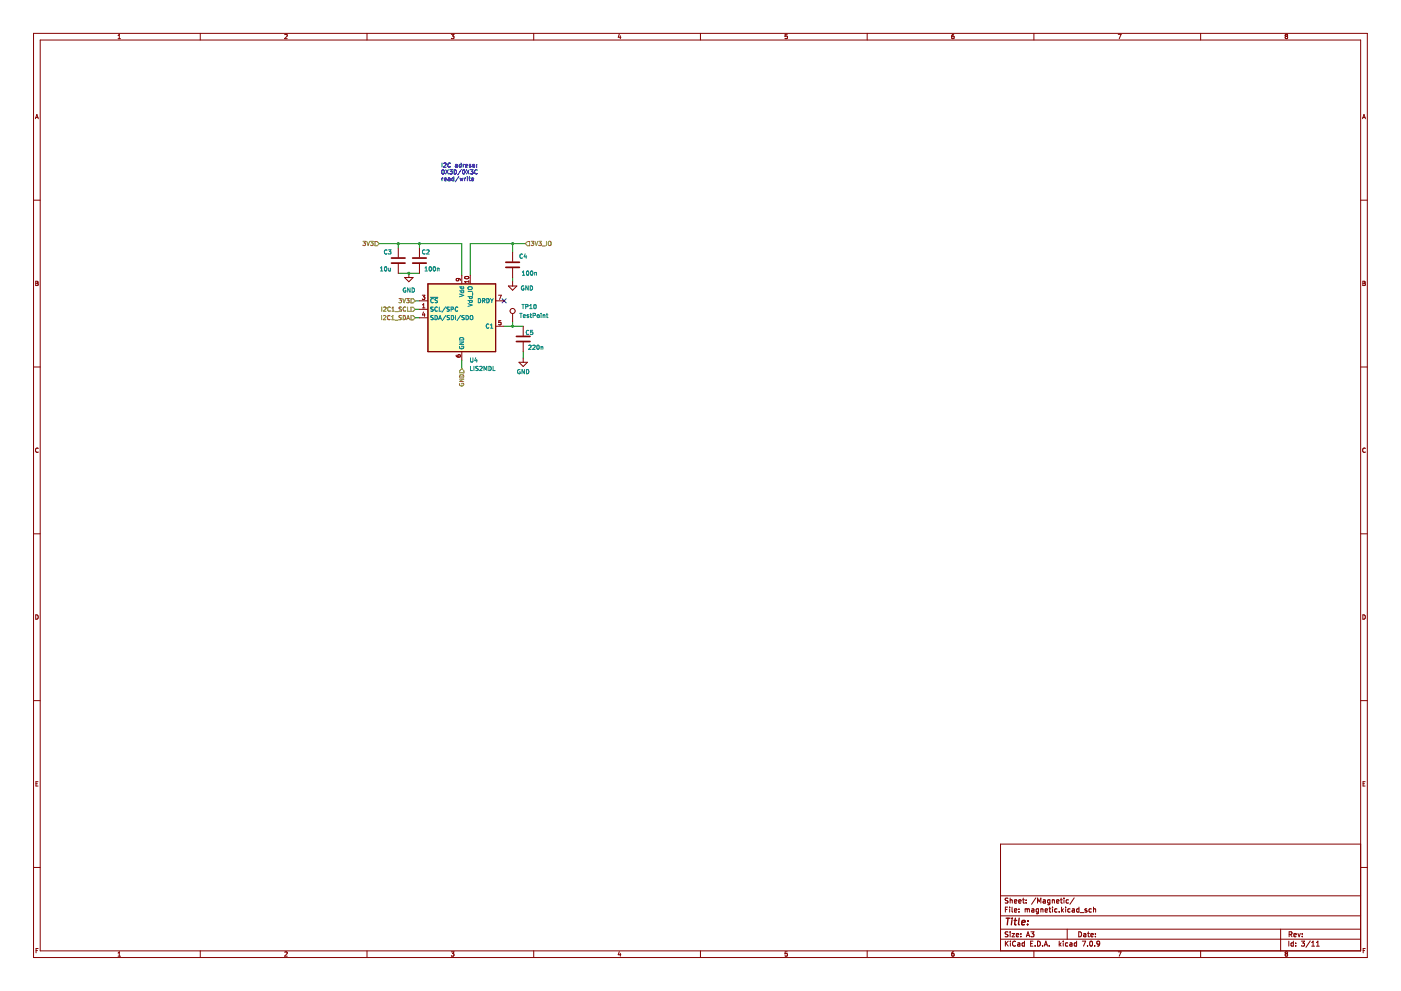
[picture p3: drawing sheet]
<svg xmlns="http://www.w3.org/2000/svg" width="420mm" height="297mm" viewBox="0 0 420 297" stroke-linecap="round" stroke-linejoin="round" font-family="sans-serif">
<g fill="none" stroke="#840000" stroke-width=".3">
<path d="M10.1 10h400v277h-400zM12.1 12h396v273h-396zM35.4 11.6h.7M35.4 10.7l.4-.4v1.3M60.1 10v2M85.4 10.4l.5-.1 .2 .4-.8 .9h.8M110.1 10v2M135.3 10.3h.9l-.5 .5 .4 .1v.6h-.8M160.1 10v2M185.7 10.2l-.3 1h.8M186 10.7v.9M210.1 10v2"/>
<path d="M236.1 10.3h-.6l-.1 .6h.6l.1 .6h-.7M260.1 10v2M286 10.3l-.5 .3-.1 .7 .3 .3 .4-.1-.1-.6-.3-.1-.3 .2M310.1 10v2M335.4 10.3h.8l-.5 1.3M360.1 10v2M385.4 10.5l.3-.2 .5 .2M385.4 10.6l.3 .3M385.4 10.5v.1M385.7 10.9l-.3 .2 .3 .5 .5-.3-.3-.4M385.7 10.9h.2M386.2 10.5v.1"/>
<path d="M386.2 10.6l-.3 .3M10.6 35.6l.5-1.3 .4 1.3M10.7 35.2h.7M408.6 35.6l.5-1.3 .4 1.3M408.7 35.2h.7M10.1 60h2M408.1 60h2M10.7 84.3l.7 .2-.2 .4 .3 .4-.3 .3h-.5zM10.7 84.9h.5M408.7 84.3l.7 .2-.2 .4 .3 .4-.3 .3h-.5zM408.7 84.9h.5M10.1 110h2"/>
<path d="M408.1 110h2M11.5 134.4a.58 .58 0 0 0-.9 .5 .58 .58 0 0 0 .9 .6M409.5 134.4a.58 .58 0 0 0-.9 .5 .58 .58 0 0 0 .9 .6M10.1 160h2M408.1 160h2M10.7 184.3a.66 .66 0 0 1 .8 .6 .66 .66 0 0 1-.8 .7zM408.7 184.3a.66 .66 0 0 1 .8 .6 .66 .66 0 0 1-.8 .7zM10.1 210h2M408.1 210h2M10.8 234.9h.4M11.4 234.3h-.6v1.3h.6M408.8 234.9h.4"/>
<path d="M409.4 234.3h-.6v1.3h.6M408.1 253h-108v32M10.1 260h2M300.1 278.5h108M300.1 274.5h108M300.1 268.5h108M301.5 272.6h.5M302.2 271.9h-.7v1.5M302.3 279.4h-.8a.63 .63 0 0 0 .7 .8v.5h-.8M302.3 269.3h-.8a.63 .63 0 0 0 .7 .8v.5h-.8M302.8 271.9v.1M302.8 272.4v1"/>
<path d="M302.9 269.2v1.5M302.9 279.3v.1M302.9 279.8v1M302.9 269.8h.6l.1 .9M303.5 279.8h.8l-.8 1h.8M303.5 271.9v1.3l.2 .2M304.2 272.9l.7-.1v-.3l-.5-.1-.2 .2 .1 .7h.6M304.2 270.2l.7-.1v-.3l-.5-.1-.2 .2 .1 .7h.6M305.5 270.2l.7-.1v-.3l-.5-.1-.2 .2 .1 .7h.6M305.6 273.3v.1M305.6 272.5v.1M306.2 279.9v.1"/>
<path d="M306.7 269.7h.5M306.9 269.2v1.3l.3 .2M307.4 272.5l.5-.1 .2 .2M307.4 272.4v1M307.7 270.6v.1M307.7 269.8v.1M308.1 272.6l.2-.2 .4 .1v.9M308.1 272.6v.8M309.2 279.3h.9l-.5 .6 .4 .1v.7h-.8M309.4 272.5h.6l.1 .9M310.1 272.8l-.7 .2 .2 .4 .5-.1M310.7 269.1l-1.3 2"/>
<path d="M311.2 270.7v-1.5l.5 1.1 .5-1.1v1.5M311.4 272.4v1.2l-.2 .3-.4-.1M311.4 272.5l-.4-.1-.3 .3 .2 .6h.5M312.2 272.5h.5l.1 .9M312.2 272.4v1M312.9 269.8l.4-.1 .2 .2v.7l-.5 .1-.1-.5 .6-.1M313.4 272.9l.8-.1-.1-.3-.4-.1-.3 .2 .1 .7h.6M314.6 272.4h.6M314.8 271.9v1.3l.4 .2M314.9 269.8l-.5-.1-.2 .3 .1 .6h.6M314.9 269.7v1.2l-.3 .3-.4-.1M315.6 269.8h.6v.9"/>
<path d="M315.6 269.7v1M315.7 271.9v.1M315.7 272.4v1M316.9 270.2l.7-.1-.1-.3-.4-.1-.2 .2v.7h.6M317 272.5l-.4-.1-.3 .3 .1 .6h.6M317.7 273.3v.1M318 269.7h.6M318.2 269.2v1.3l.4 .2M318.4 271.9v1.5M318.5 272.8l.4 .6M318.9 272.4l-.5 .6M319.1 269.2v.1"/>
<path d="M319.1 269.7v1M319.6 271.9l.1 .1M319.6 271.9h.1M319.6 272.4v1M320.1 278.5v3M320.4 269.8l-.4-.1-.3 .3 .2 .6h.5M320.9 272.5l-.4-.1-.3 .3 .2 .6h.5M321.6 272.5h.6v.9M322.2 269.1l-1.3 2M322.2 272.8l-.7 .2 .2 .4 .5-.1M323.5 279.3a.76 .76 0 0 1 .9 .7 .76 .76 0 0 1-.9 .8zM323.6 272.5l-.4-.1-.3 .3 .1 .6h.6"/>
<path d="M323.6 271.9v1.5M323.9 273.5h1.2M325 279.9h.6l.1 .9M325.9 272.5l-.3-.1-.2 .2 .5 .4v.3h-.5M326.2 279.8h.5M326.4 279.3v1.3l.3 .2M327.3 272.5l-.4-.1-.3 .3 .1 .6h.6M327.9 272.5h.6l.1 .9M327.9 271.9v1.5M328.5 279.9v.1M384.1 278.5v6.5M389.3 279.8l.3 1 .4-1"/>
<path d="M390.5 279.9v.1M408.1 260h2M10.8 284.9h.4M11.4 284.3h-.6v1.3M35.4 285.7l.4-.4v1.3M35.4 286.6h.7M60.1 285v2M85.4 285.4l.5-.1 .2 .4-.8 .9h.8M110.1 285v2M135.3 285.3h.9l-.5 .5 .4 .1v.6h-.8M160.1 285v2M185.7 285.2l-.3 1h.8"/>
<path d="M186 285.7v.9M210.1 285v2M236.1 285.3h-.6l-.1 .6h.6l.1 .6h-.7M260.1 285v2M286 285.3l-.5 .3-.1 .8 .3 .2 .4-.1-.1-.6-.3-.1-.3 .2M300.1 281.5h108M301.5 282.1v1.5M301.7 282.7l.7 .9M302.4 282.1l-.9 .9M303 282.2h.1M303 282.6v1M303.1 282.2h-.1"/>
<path d="M304.5 282.2a.68 .68 0 0 0-.9 .7 .68 .68 0 0 0 1 .6M304.5 282.2h.1M304.8 280.3l.7-.1-.1-.3-.4-.1-.2 .2 .1 .7h.5M305.2 282.7h.6l.1 .9M305.9 283l-.7 .2 .2 .4 .5-.1M306.2 280.7v.1M307.2 282.7l-.4-.1-.3 .3 .2 .6h.5M307.2 282.1v1.5M307.8 280.8l.5-1.5 .5 1.5M307.9 280.4h.8M309.1 282.8h.5M309.8 282.1h-.7v1.5h.7"/>
<path d="M310.1 285v2M310.4 283.5v.1M311.2 282.1a.76 .76 0 0 1 .8 .7 .76 .76 0 0 1-.8 .8zM312.7 283.5v.1M313.2 283.6l.5-1.5 .5 1.5M313.3 283.2h.7M314.7 283.5v.1M317.7 282.1v1.5M317.8 283l.4 .6M318.2 282.6l-.5 .6M318.9 282.1v.1M318.9 282.6v1"/>
<path d="M320.2 282.7l-.4-.1-.3 .3 .2 .6h.5M320.9 282.7h.5l.1 .9M321.5 283l-.7 .2 .2 .4 .5-.1M322.9 282.7l-.5-.1-.2 .3 .1 .6h.6M322.9 282.1v1.5M324.6 282.1h1l-.7 1.5M325.7 280.2l-.8 .2 .3 .4 .5-.1M326.2 283.5v.1M326.9 282.2l.3-.1a.73 .73 0 0 1 .5 .8 .73 .73 0 0 1-.7 .6l-.2-.5zM327.2 280.3l.7-.1-.1-.3-.4-.1-.2 .2v.7h.6M328.3 283.5v.1M328.5 280.7v.1"/>
<path d="M329.8 282.7l-.3 .3h-.4l-.1-.8 .5-.1 .3 .3-.1 .8-.6 .4M335.4 285.3h.8l-.5 1.3M360.1 285v2M385.4 285.6h.1M385.4 285.6l.3-.3 .5 .3M385.4 285.6l.3 .3M385.7 285.9l-.3 .2 .3 .5 .5-.2-.3-.5M385.7 285.9h.2M386.2 285.6h.1M386.2 285.6l-.3 .3M386.5 282.1v1.5M386.6 280.1l.7-.1 .1-.6-.8-.1v1.5"/>
<path d="M387 280.1l.5 .7M387.9 282.7l-.5-.1-.2 .3 .1 .6h.6M387.9 282.1v1.5M388 280.3l.8-.2-.1-.2-.4-.1-.3 .2 .1 .7h.6M388.6 282.7v.1M388.6 283.5v.1M390.3 282.1h.9l-.5 .6 .5 .1v.7h-.9M390.5 280.6v.2M392.9 282l-1.2 2M393.4 283.6h.8M393.4 282.5l.4-.4v1.5M394.8 283.6h.9"/>
<path d="M394.8 282.5l.4-.4v1.5M408.8 284.9h.4M409.4 284.3h-.6v1.3"/>
</g>
<path d="M301.7 275.2h1.2M302.3 275.2l-.2 2M303.5 275.9l-.2 1.3M303.6 275.2l-.1 .2M304.1 275.9h.8M304.5 275.2l-.2 1.7 .4 .3M305.7 275.2l-.3 1.7 .3 .3M306.4 276.5l1-.1v-.4h-.8l-.2 .9 .2 .3 .6-.1M308.2 277v.2M308.3 276v.2" fill="none" stroke="#840000" stroke-width=".4"/>
<path d="M128.3 85.1h20.4v20.3h-20.4z" fill-rule="evenodd" fill="#ffffc2"/>
<g fill="none" stroke="#840000" stroke-width=".3">
<path d="M119.4 74.3v2.8M119.4 79.1v2.8M125.8 74.3v2.8M125.8 79.1v2.8M153.7 75.6v2.8M121.3 83.2h2.6l-1.3 1.3zM122.6 81.9v1.3M125.8 92.7h2.5M125.8 90.2h2.5M125.8 95.3h2.5M126.6 88.5h.8l-.4 .5 .4 .1v.5h-.8M126.7 92.3h.7"/>
<path d="M126.7 91.4l.4-.4v1.3M127 93.5l-.3 .9h.8M127.3 94v.8M128.3 85.1h20.4v20.3h-20.4zM137.3 83.5l.3 .2-.1 .4h-.6l-.1-.4 .2-.2h.8l.3 .6M138.5 82.6v2.5M139.5 83a.61 .61 0 0 1 .7-.2 .61 .61 0 0 1 .4 .6 .62 .62 0 0 1-.8 .3 .62 .62 0 0 1-.4-.7zM140.6 84.1v.7M140.6 84.4h-1.3l.4 .4M141 82.6v2.5M148.7 90.2h2.5M148.7 97.8h2.5"/>
<path d="M149.5 88.5h.8l-.5 1.3M150.2 96.1h-.6v.6l.6-.1v.7h-.6M152.5 85.7h2.5l-1.3 1.3zM153.7 80.4v2.8M153.7 84.5v1.2M153.7 94v2.5M156.9 97.8v2.8M136.8 106.4l.3 .6h.7l.3-.2-.1-.4h-.7v.4l.2 .2M138.5 105.4v2.6M155.6 108.6h2.6l-1.3 1.3zM156.9 102.6v2.8M156.9 107.3v1.3"/>
<circle cx="153.7" cy="93.2" r=".76"/>
</g>
<path d="M150.6 89.6l1.2 1.2M151.8 89.6l-1.2 1.2" fill="none" stroke="#000084" stroke-width=".3"/>
<g fill="none" stroke="#008400" stroke-width=".3">
<path d="M113.7 73h24.8v9.6M119.4 73v1.3M125.8 73v1.3M153.7 73v2.6M157.5 73h-16.5v9.6M119.4 81.9h6.4M124.5 95.3h1.3M124.5 92.7h1.3M124.5 90.2h1.3M151.2 97.8h5.7M153.7 83.2v1.3M153.7 96.5v1.3"/>
<path d="M138.5 108v2.5M156.9 105.4v1.9"/>
</g>
<g fill="none" stroke="#0000c2" stroke-width=".3">
<path d="M132.5 48.8v1.3M132.5 53.4v.8M132.6 51l.2-.1a.62 .62 0 0 1 .4 .6 .62 .62 0 0 1-.5 .6l-.2-.4zM132.9 53.4l-.4 .2M133.1 49l.5-.2 .2 .4-.8 .9h.8M133.3 53.8l.6-.1-.1-.3-.5 .1v.6h.5M133.6 50.9l.9 1.3M134.4 53.4h.5l.1 .8M134.5 50.9l-.9 1.3M134.8 50.9h.8l-.4 .5 .4 .1v.5h-.8M135 53.7l-.6 .2 .1 .3 .5-.1M135.1 49a.56 .56 0 0 0-.8 .5 .56 .56 0 0 0 .8 .5"/>
<path d="M136.1 53.4h-.4l-.2 .2 .1 .5h.5M136.1 52.9v1.3M136.2 50.9a.64 .64 0 0 1 .7 .6 .64 .64 0 0 1-.7 .7zM136.6 49.3l.5 .1v.6l-.4 .1-.1-.4 .5-.1M137.6 52.9l-1.1 1.6M137.9 53.4l.3 .8 .2-.6 .3 .6 .2-.8M138.3 48.8v1.2h-.5l-.1-.6 .6-.1M138.3 50.8l-1 1.7M138.8 51l.2-.1a.62 .62 0 0 1 .5 .6 .62 .62 0 0 1-.6 .6l-.2-.4zM138.9 49.3v.8M139.3 49.3l-.4 .2M139.4 53.4v.8"/>
<path d="M139.6 49.7l.6-.1v-.3l-.6 .1 .1 .6h.5M139.7 53.4l-.3 .2M139.9 50.9l.8 1.3M140.2 52.9v.1M140.2 53.4v.8M140.6 53.4h.5M140.7 50.9l-.8 1.3M140.8 52.9v1.1l.3 .2M141.1 50.9h.8l-.5 .5 .4 .1v.5h-.7M141.2 49.3l-.5 .1 .5 .3v.3h-.5M141.4 53.8l.6-.1v-.3l-.6 .1 .1 .6h.5M141.8 49.3l.5 .1v.6l-.4 .1-.1-.4 .5-.1"/>
<path d="M142.9 50.1h.1M142.9 49.4h.1M143 50l-.1 .1M143 49.4h-.1M143.1 51a.56 .56 0 0 0-.8 .5 .56 .56 0 0 0 .8 .5"/>
</g>
<g fill="none" stroke="#848400" stroke-width=".3">
<path d="M108.8 72.3h.8l-.4 .5 .4 .1v.6h-.8M110 72.3l.4 1.3 .4-1.3M111.1 72.3h.8l-.4 .5 .4 .1v.6h-.8M112.5 72.4h.6l.6 .6-.6 .7h-.6zM157.5 73l.7-.6h.6v1.3h-.6zM159.3 72.3h.8l-.5 .5 .4 .1v.6h-.7M160.4 72.3l.5 1.3 .4-1.3M161.6 72.3h.8l-.5 .5 .4 .1v.6h-.7M162.6 73.7h1M163.9 72.3v1.3M164.5 72.5l.2-.2 .5 .2-.1 1-.6-.1zM114.4 94.6v1.2"/>
<path d="M114.5 92v1.3M115 94.7l.5-.1 .2 .3-.8 .9h.8M115 92.1l.5-.1 .3 .4-.8 .9h.8M117 94.7a.56 .56 0 0 0-.8 .5 .56 .56 0 0 0 .8 .5M117 92.1a.56 .56 0 0 0-.8 .6 .56 .56 0 0 0 .8 .5M117.5 95.8h.7M117.5 94.9l.3-.3v1.2M117.5 93.3h.7M117.5 92.4l.4-.4v1.3M118.4 96h1M118.5 93.4h1M119.6 89.5h.8l-.4 .5 .4 .1v.5h-.8"/>
<path d="M120.4 94.6l-.7 .1a.53 .53 0 0 0 .6 .6l-.1 .5h-.6M120.4 92.1h-.6a.53 .53 0 0 0 .6 .7l-.1 .4h-.6M120.8 89.5l.4 1.3 .4-1.3M120.9 94.6a.64 .64 0 0 1 .7 .6 .64 .64 0 0 1-.7 .6zM121.7 92.1a.56 .56 0 0 0-.8 .6 .56 .56 0 0 0 .8 .5M121.9 89.5h.8l-.4 .5 .4 .1v.5h-.8M122 95.8l.4-1.2 .4 1.2M122.1 95.5h.6M122.2 92v1.3h.6M123.3 94.6h.6l.6 .7-.6 .6h-.6zM123.3 89.5h.6l.6 .7-.6 .6h-.6zM123.3 92.1h.6l.6 .6-.6 .6h-.6z"/>
<path d="M137.8 113.6h1.3l-1.3 .8h1.3M137.9 115a.58 .58 0 0 0 .5 .7 .58 .58 0 0 0 .6-.8h-.5v.2M137.9 112.5a.68 .68 0 0 1 .7-.2 .68 .68 0 0 1 .5 .7h-1.3zM138.5 110.5l.6 .6v.7h-1.2v-.7z"/>
</g>
<g fill="none" stroke="#008484" stroke-width=".3">
<path d="M116.1 75a.56 .56 0 0 0-.8 .5 .56 .56 0 0 0 .8 .5M116.5 74.9h.8l-.5 .5 .4 .1v.5h-.7M127.5 75a.56 .56 0 0 0-.8 .5 .56 .56 0 0 0 .8 .5M128 75l.5-.1 .2 .3-.8 .9h.8M156.7 76.3a.56 .56 0 0 0-.8 .5 .56 .56 0 0 0 .8 .5M157.5 76.1l-.3 .9h.8M157.8 76.6v.8M114.1 81.2h.7M114.1 80.3l.4-.3v1.2M115.4 80.1l.2-.1a.62 .62 0 0 1 .5 .6 .62 .62 0 0 1-.6 .6l-.2-.5zM116.6 80.4v.8l.5-.1M117.1 80.4v.8"/>
<path d="M121.6 86.4a.58 .58 0 0 0-.7 .6 .58 .58 0 0 0 .8 .5v-.5h-.2M123 86.3v1.3l-.7-1.3v1.3M123.6 86.3a.64 .64 0 0 1 .7 .6 .64 .64 0 0 1-.7 .7zM127.5 81.2h.7M127.5 80.3l.3-.3v1.2M128.8 80h.2a.62 .62 0 0 1 .4 .6 .62 .62 0 0 1-.6 .6l-.1-.5zM129.1 89.1h2.2M129.9 92.1h-.7a.53 .53 0 0 0 .6 .7v.4h-.6M129.9 94.6l-.7 .1a.53 .53 0 0 0 .6 .6v.5h-.6M130 89.6a.56 .56 0 0 0-.8 .5 .56 .56 0 0 0 .8 .5M130 80.1l.2-.1a.62 .62 0 0 1 .4 .6 .62 .62 0 0 1-.5 .6l-.2-.5zM130.5 94.6a.64 .64 0 0 1 .7 .6 .64 .64 0 0 1-.7 .6z"/>
<path d="M131.1 80.5l.5-.1 .1 .8M131.1 80.4v.8M131.2 92.1a.56 .56 0 0 0-.8 .6 .56 .56 0 0 0 .8 .5M131.2 89.5l-.7 .1a.53 .53 0 0 0 .6 .7v.4h-.6M131.5 95.8l.5-1.2 .4 1.2M131.7 95.5h.6M131.7 92v1.3h.6M133.7 92l-1.1 1.6M133.7 94.5l-1.1 1.6M134.7 92.1h-.6a.53 .53 0 0 0 .6 .7l-.1 .4h-.6M134.8 94.6l-.7 .1a.53 .53 0 0 0 .6 .6v.5h-.6M135.3 94.6a.64 .64 0 0 1 .8 .6 .64 .64 0 0 1-.8 .6z"/>
<path d="M135.9 92.6l-.6 .1M136 92.6l-.1-.5-.6-.1v1.3M136 92.6h-.1M136.6 94.6v1.2M137.3 92.1a.56 .56 0 0 0-.8 .6 .56 .56 0 0 0 .8 .5M137.8 88.1l1.3 .4-1.3 .5M137.8 87.2h1.3M137.8 86h1.3M138.1 94.5l-1.1 1.6M138.3 86l-.1 .4 .3 .2 .5-.1v-.5M138.3 87.2l-.1 .3 .3 .3 .5-.2v-.4M139.2 94.6l-.6 .1a.53 .53 0 0 0 .6 .6l-.1 .5h-.6"/>
<path d="M139.8 94.6a.64 .64 0 0 1 .7 .6 .64 .64 0 0 1-.7 .6zM140.3 91l1.3 .4-1.3 .5M140.3 90.1h1.3M140.3 88.9h1.3M140.3 87.3h1.3M140.4 86.1l1-.1 .2 .5-.4 .3-.7-.1zM140.8 90.1v.3l.2 .3 .6-.2v-.4M140.8 88.9v.4l.2 .2 .6-.1v-.5M141 94.7l.3-.1 .5 .1-.2 1.1-.6-.1zM141.7 87.6v1M143.4 89.5a.64 .64 0 0 1 .8 .6 .64 .64 0 0 1-.8 .7zM144.7 90.1h.6l.1-.5-.7-.1v1.3"/>
<path d="M145 90.1l.4 .7M146 89.5a.64 .64 0 0 1 .7 .6 .64 .64 0 0 1-.7 .7zM146.6 97.2a.56 .56 0 0 0-.8 .5 .56 .56 0 0 0 .8 .6M147.1 89.5l.4 .6M147.1 98.4h.7M147.1 97.5l.3-.4v1.3M147.5 90.1v.7M147.9 89.5l-.4 .6M155.9 93.9h.7M156.2 93.9v1.3M156.5 91.3h.7M156.7 82.5h.7"/>
<path d="M156.7 81.6l.3-.4v1.3M156.9 91.3v1.2M157 94.8l.6-.1-.1-.3-.5 .1v.6h.5M157.1 85.7a.58 .58 0 0 0-.8 .6 .58 .58 0 0 0 .8 .5v-.4h-.2M157.7 91.9h.6v-.5l-.6-.1v1.2M158 81.3l.2-.1a.62 .62 0 0 1 .4 .7 .62 .62 0 0 1-.5 .5l-.2-.4zM158.4 85.7v1.2l-.7-1.2v1.2M158.5 94.4l-.5 .1 .5 .3v.3h-.5M158.6 99.1a.56 .56 0 0 0-.8 .5 .56 .56 0 0 0 .8 .6M158.9 91.6l.3-.3v1.2M158.9 92.5h.7M159 94.4h.4"/>
<path d="M159 85.7a.64 .64 0 0 1 .7 .6 .64 .64 0 0 1-.7 .6zM159.1 93.9v1.1l.3 .2M159.2 81.3l.2-.1a.62 .62 0 0 1 .4 .7 .62 .62 0 0 1-.5 .5l-.2-.4zM159.7 99h-.6v.6h.6v.6h-.6M159.9 94.6l.6-.1v-.5l-.6-.1v1.3M160.2 91.4l.2-.1a.68 .68 0 0 1 .4 .6 .68 .68 0 0 1-.4 .6l-.3-.5zM160.2 92.4l.1 .1M160.4 81.7v.8M160.4 81.8l.4-.1 .1 .8M161.1 94.5h.6l-.1 .6h-.5zM162.2 94h.1M162.3 94h.1"/>
<path d="M162.3 94.4v.8M162.9 94.5l.5-.1v.8M162.9 94.4v.8M163.9 94.4h.4M164 93.9v1.1l.3 .2M137.8 102.5h1.3l-1.3 .7h1.3M137.9 103.8a.58 .58 0 0 0 .5 .8 .58 .58 0 0 0 .6-.8h-.5v.2M137.9 101.4a.68 .68 0 0 1 .7-.2 .68 .68 0 0 1 .5 .7h-1.3zM141.1 107.3v1l.2 .2 .5-.2v-1M141.1 109.8v1.3h.6M142.1 109.8v1.3M142.7 107.2l-.3 .9h.8"/>
<path d="M143 107.7v.8M143.4 109.9h-.7a.53 .53 0 0 0 .6 .7v.4h-.6M143.9 109.9l.5-.1 .2 .4-.8 .9h.8M145.2 111.1v-1.3l.4 .9 .4-.9v1.3M146.6 109.8a.64 .64 0 0 1 .7 .6 .64 .64 0 0 1-.7 .7zM147.9 109.8v1.3h.6M155.9 110.8a.58 .58 0 0 0-.7 .6 .58 .58 0 0 0 .8 .5v-.4h-.2M157.3 110.8v1.2l-.8-1.2v1.2M157.9 110.8a.64 .64 0 0 1 .7 .6 .64 .64 0 0 1-.7 .6zM158.6 103.6l.5-.1 .2 .3-.8 .9h.8M159.8 103.6l.5-.1 .2 .3-.8 .9h.8M161.1 103.6l.1-.1a.55 .55 0 0 1 .5 .6 .55 .55 0 0 1-.6 .5z"/>
<path d="M161.5 103.5l.1 .1M162.3 104l.4-.1 .1 .8M162.3 103.9v.8"/>
</g>
<path d="M117.4 78.9h4.1M117.4 77.3h4.1M123.8 78.9h4M123.8 77.3h4M151.7 78.6h4.1M151.7 80.1h4.1M154.9 100.8h4M154.9 102.4h4" fill="none" stroke="#840000" stroke-width=".51"/>
<g fill="#008400">
<circle cx="122.6" cy="81.9" r=".46"/>
<circle cx="153.7" cy="97.8" r=".46"/>
<circle cx="125.8" cy="73" r=".46"/>
<circle cx="153.7" cy="73" r=".46"/>
<circle cx="119.4" cy="73" r=".46"/>
</g>
</svg>
